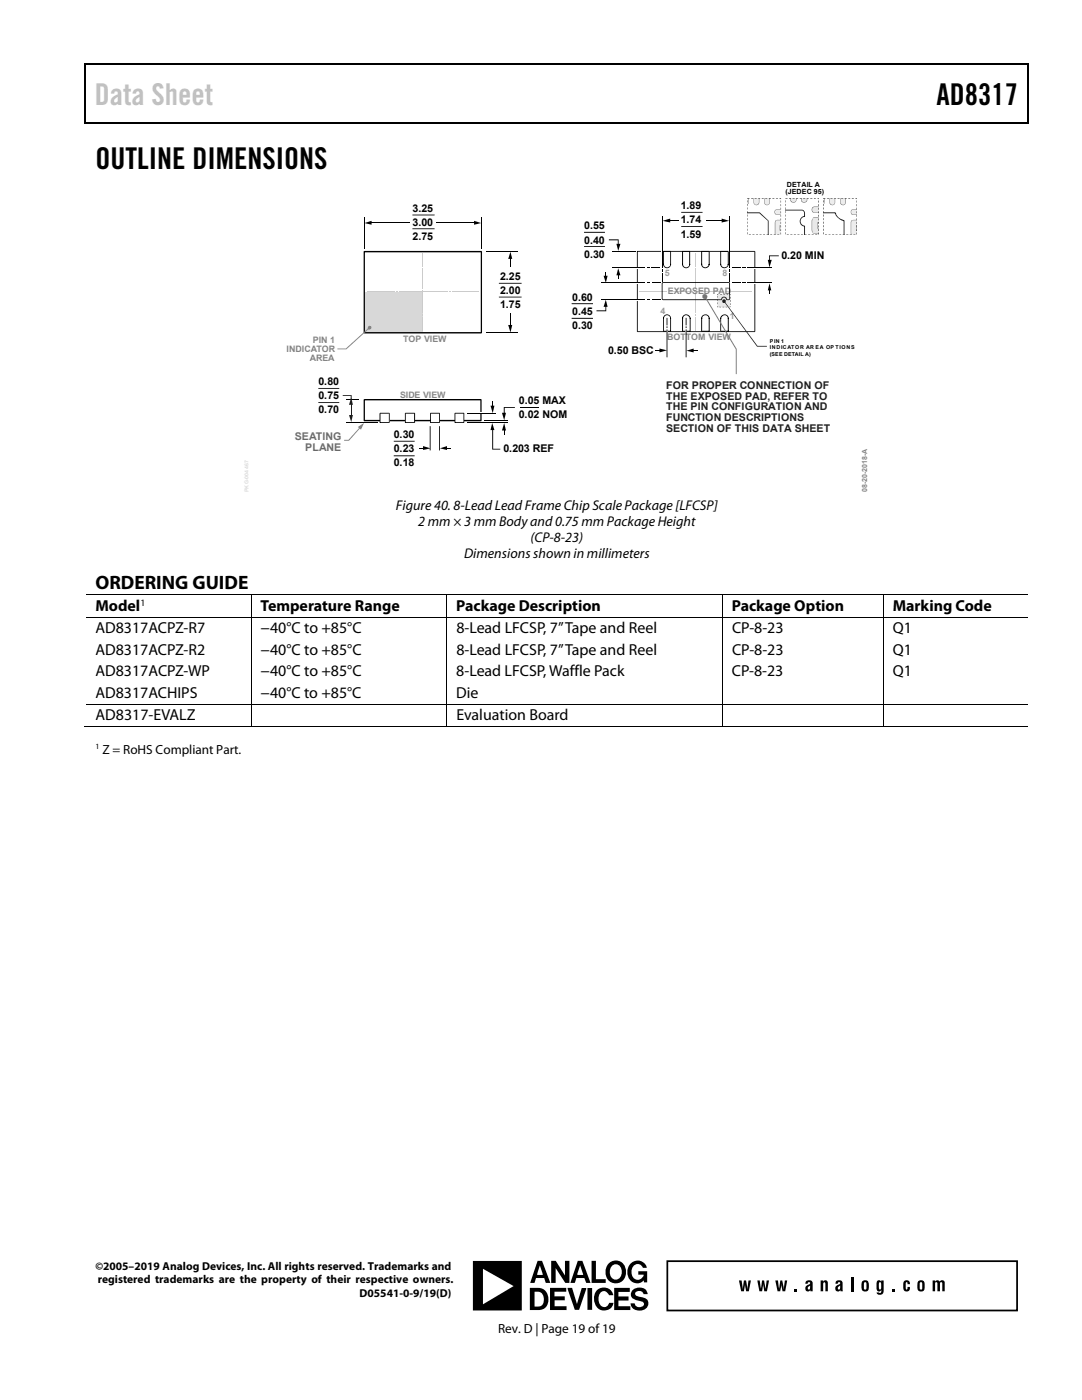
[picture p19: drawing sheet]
<svg xmlns="http://www.w3.org/2000/svg" width="216mm" height="279mm" viewBox="0 0 216 279" stroke-linecap="round" stroke-linejoin="round" font-family="sans-serif">
<defs><g id="words">
<text font-size="6" fill="#c0c0c0" x="18.9" y="21">Data Sheet</text>
<g font-size="6">
<text x="186.9" y="21">AD8317</text>
<text x="19" y="33.6">OUTLINE DIMENSIONS</text>
</g>
<text font-size="3.9" x="19" y="117.6">ORDERING GUIDE</text>
<g font-size="3.2">
<text x="19" y="121.9">Model</text>
<text x="52" y="121.9">Temperature Range</text>
<text x="91" y="121.9">Package Description</text>
<text x="146" y="121.9">Package Option</text>
<text x="178.1" y="121.9">Marking Code</text>
<text x="19" y="126.4">AD8317ACPZ-R7</text>
<text x="19" y="130.7">AD8317ACPZ-R2</text>
<text x="52" y="126.4">−40°C to +85°C</text>
<text x="52" y="130.7">−40°C to +85°C</text>
<text x="91.1" y="126.4">8-Lead LFCSP, 7” Tape and Reel</text>
<text x="91.1" y="130.7">8-Lead LFCSP, 7” Tape and Reel</text>
<text x="146.1" y="126.4">CP-8-23</text>
<text x="146.1" y="130.7">CP-8-23</text>
<text x="178.2" y="126.4">Q1</text>
<text x="178.2" y="130.7">Q1</text>
<text x="19" y="135">AD8317ACPZ-WP</text>
<text x="52" y="135">−40°C to +85°C</text>
<text x="91" y="135">8-Lead LFCSP, Waffle Pack</text>
<text x="146" y="135">CP-8-23</text>
<text x="178.1" y="135">Q1</text>
<text x="19" y="139.3">AD8317ACHIPS</text>
<text x="19" y="143.8">AD8317-EVALZ</text>
<text x="52" y="139.3">−40°C to +85°C</text>
<text x="91" y="139.3">Die</text>
<text x="91.1" y="143.8">Evaluation Board</text>
</g>
<g font-size="2.8">
<text x="79" y="101.8">Figure 40. 8-Lead Lead Frame Chip Scale Package [LFCSP]</text>
<text x="83.5" y="104.9">2 mm × 3 mm Body and 0.75 mm Package Height</text>
<text x="92.6" y="111.3">Dimensions shown in millimeters</text>
<text x="105.9" y="108.1">(CP-8-23)</text>
</g>
<g font-size="2.6">
<text x="20.4" y="150.4">Z = RoHS Compliant Part.</text>
<text x="99.4" y="266">Rev. D | Page 19 of 19</text>
</g>
<g font-size="2.3">
<text x="19" y="253.5">©2005–2019 Analog Devices, Inc. All rights reserved. Trademarks and</text>
<text x="19.5" y="256.1">registered trademarks are the property of their respective owners.</text>
<text x="71.8" y="258.8">D05541-0-9/19(D)</text>
</g>
<g font-size="2.1">
<text x="135.8" y="41.7">1.89</text>
<text x="82.3" y="42.3">3.25</text>
<text x="82.3" y="45.1">3.00</text>
<text x="82.3" y="48">2.75</text>
<text x="116.6" y="45.8">0.55</text>
<text x="135.8" y="44.6">1.74</text>
<text x="135.8" y="47.4">1.59</text>
<text x="116.6" y="48.6">0.40</text>
<text x="116.6" y="51.4">0.30</text>
<text x="155.9" y="51.7">0.20 MIN</text>
<text x="99.8" y="55.8">2.25</text>
<text x="99.8" y="58.6">2.00</text>
<text x="99.8" y="61.5">1.75</text>
<text x="114.2" y="60.1">0.60</text>
<text x="114.2" y="62.9">0.45</text>
<text x="114.2" y="65.7">0.30</text>
<text x="121.3" y="70.7">0.50 BSC</text>
<text x="63.6" y="76.8">0.80</text>
<text x="63.6" y="79.7">0.75</text>
<text x="63.6" y="82.5">0.70</text>
<text x="103.5" y="80.6">0.05 MAX</text>
<text x="103.5" y="83.4">0.02 NOM</text>
<text x="78.6" y="87.4">0.30</text>
<text x="78.6" y="90.3">0.23</text>
<text x="78.6" y="93.1">0.18</text>
<text x="100.5" y="90.3">0.203 REF</text>
</g>
<g font-size="2.1" fill="#231f20">
<text x="132.9" y="77.7">FOR PROPER CONNECTION OF</text>
<text x="132.9" y="79.8">THE EXPOSED PAD, REFER TO</text>
<text x="132.9" y="81.9">THE PIN CONFIGURATION AND</text>
<text x="132.9" y="84.1">FUNCTION DESCRIPTIONS</text>
<text x="132.9" y="86.2">SECTION OF THIS DATA SHEET</text>
</g>
<g font-size="2.1" fill="#6e6e6e">
<text x="58.8" y="87.9">SEATING</text>
<text x="60.9" y="90">PLANE</text>
</g>
<text font-size="1.9" x="28" y="120.9">1</text>
<g font-size="1.8" fill="#9a9a9a">
<text x="132.6" y="55.1">5</text>
<text x="144.1" y="55">8</text>
<text x="131.8" y="62.7">4</text>
<text x="145.6" y="63.7">1</text>
</g>
<g font-size="1.8" fill="#888">
<text x="133.3" y="58.8">EXPOSED PAD</text>
<text x="80.5" y="68.2">TOP VIEW</text>
<text x="133.1" y="67.8">BOTTOM VIEW</text>
<text x="79.8" y="79.3">SIDE VIEW</text>
</g>
<g font-size="1.8" fill="#808385">
<text x="57.2" y="70.2">INDICATOR</text>
<text x="61.8" y="72">AREA</text>
<text x="62.4" y="68.4">PIN 1</text>
</g>
<text font-size="1.6" x="19" y="149.5">1</text>
<g font-size="1.4">
<text x="156.7" y="38.8">(JEDEC 95)</text>
<text x="157" y="37.3">DETAIL A</text>
</g>
<text font-size="1.4" fill="#838383" x="173" y="98.3" transform="rotate(-90 173 98.3)">08-20-2018-A</text>
<g font-size="1.1">
<text x="153.6" y="69.7">INDICATOR AR EA OP TIONS</text>
<text x="153.6" y="68.5">PIN 1</text>
<text x="153.6" y="71">(SEE DETAIL A)</text>
</g>
</g></defs>
<path d="M16.9 12.7h.2v1h-.2zM205.1 12.7h.2v1h-.2zM205.1 12.7h.2v.3h-.2zM82.3 24.4h.2v.3h-.2zM205.1 24.4h.2v.3h-.2z" fill="#000"/>
<path d="M16.9 12.8h188.2M17 13.7v11M205.2 13.7v11M205.1 24.5h-188.2" fill="none" stroke="#000" stroke-width=".25"/>
<path d="M72.8 58.3h11.5v8.1h-11.5z" fill="#d8d8d8"/>
<g fill="#cccbcb">
<path d="M84.3 58l.1 .6z"/>
<path d="M84.1 58.2l.6 .1z"/>
</g>
<path d="M84.9 58.3h4.6" fill="none" stroke="#cccbcb" stroke-width=".2"/>
<path d="M89.7 58.2l.3 .1z" fill="#cccbcb"/>
<path d="M79.5 58.3h4.4M90.3 58.3h5.3" fill="none" stroke="#cccbcb" stroke-width=".2"/>
<path d="M79 58.2l.4 .1z" fill="#cccbcb"/>
<path d="M73.2 58.3h5.5" fill="none" stroke="#cccbcb" stroke-width=".2"/>
<path d="M84.3 62.7l.1 .4z" fill="#cccbcb"/>
<path d="M84.4 58.8v3.7M84.4 63.4v2.6" fill="none" stroke="#cccbcb" stroke-width=".2"/>
<path d="M84.3 53.4l.1 .4z" fill="#cccbcb"/>
<path d="M84.4 50.4v2.8M84.4 54.1v3.6" fill="none" stroke="#cccbcb" stroke-width=".2"/>
<g fill="#cccbcb">
<path d="M138.8 58l.1 .6z"/>
<path d="M138.5 58.2l.6 .1z"/>
</g>
<path d="M139.4 58.3h4.5" fill="none" stroke="#cccbcb" stroke-width=".2"/>
<path d="M144.1 58.2l.3 .1z" fill="#cccbcb"/>
<path d="M134 58.3h4.2M144.7 58.3h5.3" fill="none" stroke="#cccbcb" stroke-width=".2"/>
<path d="M133.5 58.2l.2 .1z" fill="#cccbcb"/>
<path d="M127.6 58.3h5.6" fill="none" stroke="#cccbcb" stroke-width=".2"/>
<path d="M138.8 62.7l.1 .4z" fill="#cccbcb"/>
<path d="M138.8 58.8v3.7M138.8 63.4v2.6" fill="none" stroke="#cccbcb" stroke-width=".2"/>
<path d="M138.8 53.4l.1 .4z" fill="#cccbcb"/>
<path d="M138.8 50.4v2.8M138.8 54.1v3.6" fill="none" stroke="#cccbcb" stroke-width=".2"/>
<path d="M73.8 44.5h8M101.9 62.5v2.7" fill="none" stroke="#000" stroke-width=".2"/>
<path d="M72.7 44.5l1.4-.4v.8zM101.8 51.3h.1v1.9h-.1zM101.9 50.2l.3 1.5h-.8zM72.6 79.7l.1-.1h23.3l.1 4.4-.1 .1h-23.4v-4.3h.2v4h23v-3.9h-23.1zM101.4 64.9h.8l-.3 1.5z" fill="#000"/>
<path d="M75.8 82.5h1.9v1.8h-1.9z" fill="#fff"/>
<path d="M75.7 82.5l2-.1 .1 1.9-2 .1 .1-.1-.1-.1h1.8v-1.7h-1.7v1.8l-.1 .1z" fill="#000"/>
<path d="M80.9 82.5h1.8v1.8h-1.8z" fill="#fff"/>
<path d="M80.8 82.5l1.9-.1 .1 1.9-1.9 .1v-.2h1.7v-1.7h-1.6l-.1 1.9z" fill="#000"/>
<path d="M85.9 82.5h1.8v1.8h-1.8z" fill="#fff"/>
<path d="M85.8 82.5l1.9-.1 .1 1.9-1.9 .1v-.2h1.7v-1.7h-1.6l-.1 1.9z" fill="#000"/>
<path d="M90.8 82.5h1.8v1.8h-1.8z" fill="#fff"/>
<g fill="#000">
<path d="M127.1 50.2l23.5-.1 .1 16.1-23.5 .1-.1-16.1h.2v15.9h23.2v-15.9zM83.6 89.4h1.2v.2h-1.2zM84.4 89l1.5 .5-1.5 .3zM88.8 89.4h1.2v.2h-1.2zM87.8 89.5l1.4-.5v.8zM90.7 82.5l1.9-.1v1.9l-1.8 .1v-.2h1.7v-1.7h-1.6l-.1 1.9zM97.9 81h.8l-.4 1.5zM98.2 85.6h.2v4h1.4v.1h-1.6zM98.2 80.1h.2v1.2h-.2zM98.2 84.4l.5 1.4h-.8zM100.2 82.4h.8l-.4 1.5zM100.5 81.2h2.2v.2h-2v1.3h-.2z"/>
<path d="M63.5 77.4v.2h4.2v-.2zM63.5 80.3v.1h4.2v-.1z"/>
<path d="M78.6 88v.1h4.1v-.1zM78.6 90.9v.2h4.1v-.2z"/>
<path d="M85.7 85v4.9h.2v-4.9zM87.6 85v4.9h.2v-4.9z"/>
</g>
<path d="M69.2 79.7h2.5M69.1 84.3h6.3M93.2 84.3h8M96.6 84h4.7" fill="none" stroke="#000" stroke-width=".2"/>
<g fill="#fff">
<path d="M126.9 59.6h.5v.3h-.5z"/>
<path d="M126.9 56.3h.5v.2h-.5z"/>
</g>
<path d="M129.1 59.6h.5v.2h-.5zM129.1 56.4h.5v.1h-.5zM130.2 59.6h1.7v.2h-1.7zM130.2 56.4h1.7v.1h-1.7zM132 54.4h.2v1.8h-.2zM132 53.7h.2v.4h-.2zM145.5 54.4h.2v1.8h-.2zM145.5 53.7h.2v.4h-.2z" fill="#000"/>
<g fill="#fff">
<path d="M132 49.9h.2v.5h-.2z"/>
<path d="M145.4 49.9h.3v.5h-.3z"/>
</g>
<g fill="#000">
<path d="M72.6 50.2l23.5-.1 .1 16.3-.1 .1h-23.5v-16.3v.2l.2-.2v16.1h23.1v-15.9h-23.3zM94.6 44.1l1.4 .4-1.4 .4zM120.4 55h.8l-.3 1.5zM120.8 54.3h.2v1.1h-.2zM123 48.7h.8l-.4 1.4zM123.3 54.6h.1v1h-.1zM121.5 47.8h1.9v1.1h-.1v-.9h-1.8zM123.4 53.5l.4 1.4h-.8zM132.4 50.1l1.5 .1-.1 2.7v-.3a.73 .73 0 0 1-.7 .9 .73 .73 0 0 1-.7-.9 .71 .71 0 0 0 .7 .8 .71 .71 0 0 0 .7-.8v.3l-.1-2.7h-1.4l.1-.1 .1 2.7-.2 .1zM136.1 50.2h1.6l-.1 2.7-.1-.1 .1-.2a.73 .73 0 0 1-.7 .9 .73 .73 0 0 1-.7-.9 .66 .66 0 0 0 .6 .7 .66 .66 0 0 0 .7-.6h.2l-.1 .2-.1-.1v-2.6h-1.4l.1-.1 .1 2.7-.2 .1zM140 50.1l1.6 .1-.1 2.7-.1-.1 .1-.1a.77 .77 0 0 1-.7 .8 .77 .77 0 0 1-.8-.9 .76 .76 0 0 0 .8 .8 .76 .76 0 0 0 .7-.8v.3l-.1-.1v-2.6h-1.5l.1-.1 .1 .1v2.6l-.2 .1zM143.8 50.1l1.6 .1v2.6l-.1 .1v-.2a.76 .76 0 0 1-.8 .8 .76 .76 0 0 1-.7-.9 .75 .75 0 0 0 .8 .8 .75 .75 0 0 0 .7-.8l.1 .1-.1 .2-.1-2.7h-1.5l.1-.1 .1 2.7h-.2z"/>
<path d="M153.2 51.9h.8l-.5 1.5zM153.5 57.6h.1v1.1h-.1zM153.5 51h1.9v.1h-1.8v1h-.1zM153.5 56.5l.4 1.5h-.7zM119 61.9h1.8v-.9h.2v1.1h-2zM120.9 59.8l.3 1.4h-.8zM130.8 69.9h1.2v.2h-1.2zM131.6 69.6l1.5 .3-1.5 .4zM132.5 63a.74 .74 0 0 1 .9-.2 .74 .74 0 0 1 .4 .8 .67 .67 0 0 0-.7-.7 .67 .67 0 0 0-.6 .7h-.2v-.2h.2v2.6h1.4v.2l-.2-.1 .1-2.7 .1 2.8h-1.6v-2.8h.2v.2l-.2-.1zM136.3 63a.79 .79 0 0 1 1-.2 .79 .79 0 0 1 .4 .8 .76 .76 0 0 0-.7-.7 .76 .76 0 0 0-.8 .7l-.1-.2h.2v2.6h1.4v.2v-2.8l.1 2.7-1.7 .1v-2.8h.2v.2l-.2-.1zM138 69.9h1.2v.2h-1.2zM137 70l1.4-.4v.7z"/>
<path d="M140.2 63a.78 .78 0 0 1 .9-.2 .78 .78 0 0 1 .4 .8h-.1a.66 .66 0 0 0-.6-.7 .66 .66 0 0 0-.7 .7l-.2-.1 .1-.1h.1v2.6h1.4v.2h-.1v-2.7l.1-.1 .1 2.7h-1.7v-2.6l.2-.1v.2l-.2-.1zM144 63a.75 .75 0 0 1 .9-.2 .75 .75 0 0 1 .4 .8 .75 .75 0 0 0-.7-.7 .75 .75 0 0 0-.8 .7l-.1-.1 .2-.1v2.6h1.5v.2h-.2l.1-2.8 .1 .1v2.7l-1.7-.1v-2.6l.2-.1v.2l-.2-.1zM100.5 85.6h.2v1.1h-.2zM100.6 84.4l.4 1.5h-.8z"/>
<path d="M82.3 42.8v.2h4.4v-.2zM82.3 45.6v.1h4.4v-.1z"/>
<path d="M99.5 56.5v.1h4.6v-.1zM99.5 59.2v.2h4.6v-.2z"/>
<path d="M116.5 46.3v.2h4.2v-.2zM116.5 49.1v.2h4.2v-.2z"/>
<path d="M135.9 42.3v.2h4.3v-.2zM135.9 45.1v.2h4.3v-.2z"/>
<path d="M114.1 60.5v.2h4.2v-.2zM114.1 63.4v.2h4.2v-.2z"/>
<path d="M133 65.1v.4h.2v-.4zM136.8 65.1v.4h.2v-.4z"/>
<path d="M133 63.4v1.5h.2v-1.5zM136.8 63.4v1.5h.2v-1.5z"/>
</g>
<path d="M72.6 43.3v6.3M87.1 44.5h7.9M96.1 43.3v6.3M97 50.3h6.2M119.9 59.7h8.7M119.9 56.5h8.7M122.1 50.2h4.6M97 66.4h6.2M103.7 81.3h3.7" fill="none" stroke="#000" stroke-width=".2"/>
<path d="M133 65.7v.7h.3v-.7zM136.7 65.7v.7h.3v-.7z" fill="#fff"/>
<g fill="#000">
<path d="M129.1 53.4h.5v.1h-.5zM130 53.4h1.7v.1h-1.7zM132.2 44.1l1.5-.5v.8zM144 43.6l1.5 .5-1.5 .3z"/>
<path d="M133 65.7v5.6h.2v-5.6zM136.8 65.7v5.6h.2v-5.6z"/>
</g>
<path d="M133.4 44.1h2.1M140.9 44.1h3.4" fill="none" stroke="#000" stroke-width=".2"/>
<g fill="#fff">
<path d="M127 53.4h.3z"/>
<path d="M127 53.3h.3v.2h-.3z"/>
</g>
<path d="M122.1 53.4h6.5" fill="none" stroke="#000" stroke-width=".2"/>
<path d="M146.1 53.4h1.7v.1h-1.7zM148.1 53.4h.7v.1h-.7z" fill="#000"/>
<g fill="#fff">
<path d="M150.5 53.4h.3z"/>
<path d="M150.5 53.3h.3v.2h-.3z"/>
</g>
<path d="M149.2 53.4h4.9" fill="none" stroke="#000" stroke-width=".2"/>
<path d="M146.1 56.4h1.7v.1h-1.7zM148.1 56.4h.7v.1h-.7z" fill="#000"/>
<g fill="#fff">
<path d="M150.5 56.5h.3z"/>
<path d="M150.5 56.3h.3v.2h-.3z"/>
</g>
<path d="M132.1 43.1v10.3M145.6 43.1v10.3M149.2 56.5h4.9" fill="none" stroke="#000" stroke-width=".2"/>
<path d="M68.4 78.8h1.8v.8h-.2v-.6h-1.6z" fill="#231f20"/>
<path d="M70.1 80.4v2.8" fill="none" stroke="#231f20" stroke-width=".2"/>
<g fill="#231f20">
<path d="M70.1 79.3l.3 1.5h-.8z"/>
<path d="M69.6 82.8h.8l-.3 1.4z"/>
</g>
<path d="M95.7 82.4h.6v.3h-.6z" fill="#fff"/>
<path d="M93.2 82.5h5.7" fill="none" stroke="#000" stroke-width=".2"/>
<path d="M132.2 56.3h13.2v.2h-13.1l-.1 .1v3l.1 .1 11.7 .1a.51 .51 0 0 1 .5-.6 .51 .51 0 0 1 .5 .6l.5-.2-.1-3.3 .2 .2 .1 1v2.1l-.3 .3h-.4l-.3-.5h-.3l-.3 .2-.1 .3h-11.7l-.3-.3v-3z" fill="#000"/>
<g fill="#7b7b7b">
<path d="M140.6 59.2l.1-.1 6.3 10.5v5.1l-.2-.1v-4.9z"/>
<circle cx="140.6" cy="59.2" r=".51"/>
</g>
<path d="M143.2 58.8v.9h.7a.6 .6 0 0 1 .6-.5 .6 .6 0 0 1 .6 .5h.4v-.9zM143.2 59.9v1.3h2.5v-2.4l-.1 1-.6 .1a.51 .51 0 0 0-.9-.3l-.1 .3z" fill="#e8e8e9"/>
<path d="M143.2 59.7h.7a.61 .61 0 0 1 .6-.5 .61 .61 0 0 1 .6 .5h.4v-.9h.2l-.1 1-.6 .1-.2-.3a.49 .49 0 0 0-.5-.1 .49 .49 0 0 0-.3 .4h-.8z" fill="#424243"/>
<g fill="#231f20">
<path d="M143.2 61v.2h.2l-.1 .1-.2-.1z"/>
<path d="M145.7 61l.1 .2-.2 .1-.1-.1h.2z"/>
<path d="M145.5 58.7h.3v.1l-.1 .1z"/>
<path d="M143.1 58.7h.3l-.2 .2z"/>
<path d="M144.5 60.1l6.7 8.9h1.8v.2h-1.9l-6.7-9z"/>
<path d="M144.8 61.2l.3 .1zM144.2 61.2l.3 .1zM143.5 61.2l.4 .1z"/>
<path d="M145.7 59.2v.4zM145.7 59.8l.1 .5zM145.7 60.5l.1 .4z"/>
<path d="M143.6 58.7l.5 .1zM144.3 58.7l.4 .1zM145 58.7l.3 .1z"/>
<path d="M143.1 60.3l.1 .4zM143.2 59.6l-.1 .5zM143.2 59v.5z"/>
<circle cx="144.5" cy="60.1" r=".37"/>
</g>
<path d="M170 41.9l1-.1v1h-.8a.54 .54 0 0 1-.2-.9z" fill="#ededee"/>
<path d="M170 41.8h1a.97 .97 0 0 0-1.1 .3 .5 .5 0 0 0 0 .5 .5 .5 0 0 0 .5 .2l.6 .1a.98 .98 0 0 1-1.2-.3v-.3z" fill="#6a6768"/>
<path d="M167.7 39.5l1 .1a1.31 1.31 0 0 1-.2 1.2 .55 .55 0 0 1-.6-.1 .55 .55 0 0 1-.2-.5z" fill="#ededee"/>
<path d="M167.6 39.5l.1 .9a.51 .51 0 0 0 .6 .5 .51 .51 0 0 0 .4-.7v-.7l.1 .1a1.28 1.28 0 0 1-.3 1.3 .62 .62 0 0 1-.7-.1 .62 .62 0 0 1-.2-.6z" fill="#6a6768"/>
<path d="M165.6 39.5l1 .1a1.28 1.28 0 0 1-.2 1.2 .54 .54 0 0 1-.6-.1 .54 .54 0 0 1-.2-.5z" fill="#ededee"/>
<path d="M165.5 39.5l.1 .9a.51 .51 0 0 0 .6 .5 .51 .51 0 0 0 .4-.7v-.6a1.31 1.31 0 0 1-.2 1.3 .61 .61 0 0 1-.7-.1 .61 .61 0 0 1-.2-.6z" fill="#6a6768"/>
<path d="M164.4 39.5v1.2z" fill="#ededee"/>
<path d="M164.4 39.5l.1 .9-.1 .4z" fill="#6a6768"/>
<path d="M170 44h1v.9h-.2v1.2h.2v.7h-1.1v-.1l-.1-2.3z" fill="#ededee"/>
<path d="M170.8 44.9v1.2h.2v-1.2zM169.8 44.1v2.4l.1 .3-.1-2a.6 .6 0 0 1 .6-.8l.6-.1h-.9z" fill="#6a6768"/>
<g fill="#231f20">
<path d="M164.3 42.4l2.4 .1a2.26 2.26 0 0 0 1.8 1.5v2.9h-.2v-2.8l.1 .1a2.67 2.67 0 0 1-1.8-1.7v.1h-2.3z"/>
<path d="M164.3 39.5l.1 .2 .3-.1v-.1zM164.3 40l.1 .4v-.4zM164.3 40.7l.1 .4v-.4zM164.3 41.4l.1 .4v-.4zM164.3 42.1l.1 .5v-.5zM164.3 42.8l.1 .5v-.5zM164.3 43.5l.1 .5v-.5zM164.3 44.2l.1 .5v-.5zM164.3 44.9l.1 .5v-.5zM164.3 45.7l.1 .4v-.4zM164.3 46.4l.1 .4v-.4zM164.6 46.8h.5zM165.3 46.8h.5zM166 46.8h.5zM166.7 46.8h.5zM167.4 46.8h.5zM168.1 46.8h.5zM168.9 46.8h.4zM169.6 46.8h.4zM170.3 46.8h.4zM171 46.4l-.1 .4zM170.9 45.7l.1 .4v-.4zM171 44.9l-.1 .5zM170.9 44.3l.1 .4v-.5zM170.9 43.6l.1 .4v-.5zM170.9 42.9l.1 .4v-.5zM171 42.1l-.1 .5zM170.9 41.5l.1 .3v-.4zM171 40.7l-.1 .4zM171 40l-.1 .4zM170.6 39.5l.4 .2v-.2zM169.9 39.5l.5 .1v-.1zM169.2 39.5l.5 .1v-.1zM168.5 39.5l.5 .1v-.1zM167.8 39.5l.5 .1v-.1zM167.1 39.5l.4 .1v-.1zM166.4 39.5l.4 .1v-.1zM165.7 39.5l.4 .1v-.1zM165 39.5l.4 .1v-.1z"/>
</g>
<path d="M154.7 42.1l.3-.3h.8l-.1 1a.92 .92 0 0 1-1-.2z" fill="#ededee"/>
<path d="M154.6 42l.4-.2h.8h-.8a.5 .5 0 0 0-.4 .6 .5 .5 0 0 0 .7 .4l.4 .1a.9 .9 0 0 1-1.2-.6z" fill="#6a6768"/>
<path d="M152.6 39.5l.9 .1a1.18 1.18 0 0 1-.2 1.2l-.3 .1-.4-.3z" fill="#ededee"/>
<path d="M152.5 39.5l.1 .1a1.24 1.24 0 0 0 .2 1.2l.2 .1 .5-.3 .1-1a1.23 1.23 0 0 1-.3 1.3 .6 .6 0 0 1-.6-.1 .6 .6 0 0 1-.2-.6z" fill="#6a6768"/>
<path d="M150.5 39.5h.9v.9a.51 .51 0 0 1-.6 .5 .51 .51 0 0 1-.3-.7z" fill="#ededee"/>
<path d="M150.4 39.5l.1 .1a1.28 1.28 0 0 0 .2 1.2 .54 .54 0 0 0 .5-.1 .54 .54 0 0 0 .2-.5l.1-.6a1.23 1.23 0 0 1-.3 1.3 .6 .6 0 0 1-.6-.1 .6 .6 0 0 1-.2-.6z" fill="#6a6768"/>
<path d="M149.2 39.5l.1 .3-.1 .9z" fill="#ededee"/>
<path d="M149.3 39.5l.1 .9-.2 .4z" fill="#6a6768"/>
<path d="M154.9 44h.9v.9l-.2 .1v1l.2 .1v.7h-1.1v-2.4z" fill="#ededee"/>
<path d="M155.6 44.9v1.1l.2 .1v-1.2zM154.7 44.1l-.1 2.7h.1v-2a.61 .61 0 0 1 .5-.8l.6-.1h-.8z" fill="#6a6768"/>
<g fill="#231f20">
<path d="M149.2 42.4h2.4l1.7 1.6 .1 2.9h-.2v-2.8l-1.7-1.5h-2.3z"/>
<path d="M156.7 41.8h3.3a1.19 1.19 0 0 1 .6 1.5 .93 .93 0 0 0-.8 .9 .93 .93 0 0 0 .8 .9v1.8h-.2v-1.8h.1a1 1 0 0 1-1-.8 1 1 0 0 1 .7-1.1h.3h-.1v-.6a.66 .66 0 0 0-.8-.6h-2.9z"/>
<path d="M149.1 39.5l.1 .2 .4-.1v-.1zM149.1 40l.1 .4zM149.1 40.7l.1 .4zM149.1 41.4l.1 .4zM149.1 42.1l.1 .5zM149.1 42.8l.1 .5zM149.1 43.5l.1 .5zM149.1 44.2l.1 .5zM149.1 44.9l.1 .5zM149.1 45.7l.1 .4zM149.1 46.4l.1 .4zM149.4 46.8l.4 .1zM150.1 46.8l.4 .1zM150.8 46.8l.5 .1zM151.5 46.8l.5 .1zM152.2 46.8l.5 .1zM152.9 46.8l.5 .1zM153.6 46.8l.5 .1zM154.3 46.8l.5 .1zM155 46.8l.5 .1zM155.8 46.4l.1 .4zM155.8 45.7l.1 .4zM155.8 44.9l.1 .5zM155.8 44.2l.1 .5zM155.8 43.5l.1 .5zM155.8 42.8l.1 .5zM155.8 42.1l.1 .5zM155.8 41.4l.1 .4zM155.8 40.7l.1 .4zM155.8 40l.1 .4zM155.5 39.5l.4 .2v-.2zM154.8 39.5l.4 .1v-.1zM154.1 39.5l.4 .1v-.1zM153.4 39.5l.4 .1v-.1zM152.7 39.5l.4 .1v-.1zM152 39.5l.4 .1v-.1zM151.3 39.5l.4 .1v-.1zM150.5 39.5l.5 .1v-.1zM149.8 39.5l.5 .1v-.1z"/>
</g>
<path d="M162.3 41.4l1.1-.1v1.1a1.12 1.12 0 0 1-1.3-.3v-.3z" fill="#ebebeb"/>
<path d="M162.1 41.4l.4-.2 .9 .1a1.1 1.1 0 0 0-1.3 .3 .54 .54 0 0 0 .1 .6 .54 .54 0 0 0 .6 .2l.6 .1h-.9a.64 .64 0 0 1-.4-1.1z" fill="#535051"/>
<path d="M159.9 39.5h1.1a.58 .58 0 0 1-.5 .8 .58 .58 0 0 1-.6-.8z" fill="#ebebeb"/>
<path d="M159.8 39.5h.1a.58 .58 0 0 0 .6 .8 .58 .58 0 0 0 .5-.8 .64 .64 0 0 1-.6 1 .64 .64 0 0 1-.6-1z" fill="#535051"/>
<path d="M157.8 39.5h1.1a.58 .58 0 0 1-.6 .8 .58 .58 0 0 1-.5-.8z" fill="#ebebeb"/>
<path d="M157.7 39.5h.1a.58 .58 0 0 0 .5 .8 .58 .58 0 0 0 .6-.8 .64 .64 0 0 1-.6 1 .64 .64 0 0 1-.6-1z" fill="#535051"/>
<path d="M162.1 43.6l.5-.2h.8v1l-.4 .1v.5v.6h.4v.9h-.8a.65 .65 0 0 1-.5-.8z" fill="#ebebeb"/>
<path d="M163.1 44.4l-.1 1.2h.4l-.3-.1v-1l.3-.1zM162.2 43.5l-.2 .4v1.8a.76 .76 0 0 0 .6 .9h.8l-.6-.1a.55 .55 0 0 1-.6 0 .55 .55 0 0 1-.1-.6v-1.5a.75 .75 0 0 1 .5-1l.8-.1z" fill="#535051"/>
<path d="M156.7 39.5v.2l.5-.2zM156.7 40v.4zM156.7 40.7v.4zM156.7 41.4v.4zM156.7 42.1v.5zM156.7 42.8v.5zM156.7 43.5v.5zM156.7 44.2v.5zM156.7 44.9v.5zM156.7 45.7v.4zM156.7 46.4v.4zM157 46.8h.4zM157.7 46.8h.5zM158.4 46.8h.5zM159.1 46.8h.5zM159.8 46.8h.5zM160.5 46.8h.5zM161.2 46.8h.5zM162 46.8h.4zM162.7 46.8h.4zM163.3 46.5v.3h.1v-.4zM163.3 45.7v.4h.1v-.4zM163.3 45v.4h.1v-.5zM163.3 44.3v.4h.1v-.5zM163.3 43.6v.4h.1v-.5zM163.3 42.9v.4h.1v-.5zM163.3 42.2v.4h.1v-.5zM163.3 41.5v.3h.1v-.4zM163.3 40.8v.3h.1v-.4zM163.3 40.1v.3h.1v-.4zM163.1 39.5l.3 .2v-.2zM162.4 39.5v.1l.4-.1zM161.7 39.5v.1l.4-.1zM161 39.5v.1l.4-.1zM160.3 39.5v.1l.4-.1zM159.6 39.5v.1l.4-.1zM158.9 39.5v.1l.4-.1zM158.2 39.5v.1l.4-.1zM157.4 39.5v.1l.5-.1z" fill="#231f20"/>
<g fill="#808385">
<path d="M68.7 87.8h.8l2.3-2.6 .1 .2-2.3 2.6h-.9z"/>
<path d="M71.4 85.2l1.2-.8-.6 1.3z"/>
<path d="M67.3 69.6h1.7l4.7-4.3 .1 .2-4.7 4.2h-1.8z"/>
<circle cx="73.7" cy="65.4" r=".36"/>
</g>
<g fill="none" stroke="#000" stroke-width=".2">
<path d="M17.1 118.6h188M50.1 118.7v4.4M89.1 118.7v4.4M144.1 118.7v4.4M176.2 118.7v4.4M17.1 123.2h188M50.1 123.3v17.1M89.1 123.3v17.1M144.1 123.3v17.1M176.2 123.3v17.1M16.9 145h33.1M17.1 140.5h188"/>
<path d="M50.1 140.6v4.5M50.2 145h38.8M89.1 140.6v4.5M89.2 145h54.8M144.1 140.6v4.5M144.2 145h31.9M176.2 140.6v4.5M176.3 145h28.8"/>
</g>
<g fill="#000">
<path d="M147.4 255.5h.6l.2 1.8 .2-1.8h.5l.2 1.8 .3-1.8h.4l-.4 2.2h-.5l-.2-1.4-.3 1.4h-.5zM151.1 255.5h.5l.2 1.8 .3-1.8h.4l.3 1.8 .2-1.8h.5l-.5 2.2h-.5l-.2-1.4-.2 1.4h-.6zM154.7 255.5h.5l.2 1.8 .3-1.8h.4l.3 1.8 .2-1.8h.5l-.4 2.2h-.6l-.2-1.4-.2 1.4h-.5zM158.5 257.2h.5v.5h-.5zM163.7 255.5h.6v.3a.48 .48 0 0 1 .4-.3 .48 .48 0 0 1 .4 .2l.1 2h-.5v-1.6l-.2-.2-.2 .2v1.6h-.6zM169.8 254.8h.5v2.9h-.5zM178.1 257.2h.5v.5h-.5zM180.4 255.7a.68 .68 0 0 1 .8-.2 .68 .68 0 0 1 .4 .8h-.5l-.1-.4h-.2v1.4h.2l.1-.5h.4a.69 .69 0 0 1-.5 1 .69 .69 0 0 1-.8-.9l.1-1zM186.1 255.5h.5v.3l.3-.3h.3l.3 .3a.54 .54 0 0 1 .6-.3 .54 .54 0 0 1 .4 .5v1.7h-.5v-1.6l-.2-.2-.2 .2v1.6h-.6v-1.6l-.2-.2-.2 .2v1.6h-.5z"/>
<path d="M110 251.6h.9l1.8 3v-3h.9v4.4h-.8l-1.9-2.9v2.9h-.9zM118 251.6h.9v3.7h2v.7h-2.9zM115.3 251.6h.9l1.6 4.4h-.8l-.4-.9h-.9h-.7l-.3 .9h-.9zM107.3 251.6h.9l1.6 4.4h-.9l-.3-.9h-1h-.6l-.3 .9h-.9zM121.6 252a2.12 2.12 0 0 1 2.6 0 2.12 2.12 0 0 1 .6 2.5 2.05 2.05 0 0 1-2.3 1.6 2.05 2.05 0 0 1-1.7-2.3l.4-1.3zM126 252.1a1.87 1.87 0 0 1 3.1 .9h-.8a1.16 1.16 0 0 0-1.2-.7 1.16 1.16 0 0 0-1 1 1.43 1.43 0 0 0 .1 1.5 1.43 1.43 0 0 0 1.6 .5 1 1 0 0 0 .6-.9h-1v-.7h1.7v2.2h-.6v-.4a1.93 1.93 0 0 1-2.3 .4 1.93 1.93 0 0 1-1-2.1l.3-1.2zM94.4 251.7h9.7v9.8h-9.7zM113.3 257h.9l.9 3.2 1-3.2h.9l-1.5 4.4h-.8zM122.6 257h3.1v.8h-2.3v.9h2v.6v.2h-2v1.2h2.4v.8h-3.2zM109.7 257h3.3v.8h-2.4v.9h2.1v.8h-2v1.2h2.4v.8h-3.4zM105.7 257h1a2.24 2.24 0 0 1 2.7 2.9 1.81 1.81 0 0 1-2 1.6h-1.7zM117.2 257h1v4.4h-1zM119.2 257.4a1.93 1.93 0 0 1 3.2 1.1h-.8a1.06 1.06 0 0 0-1.1-.8 1.06 1.06 0 0 0-1 .9 1.7 1.7 0 0 0 1.1 2.3 1.12 1.12 0 0 0 1-.9h.8a1.92 1.92 0 0 1-1.9 1.6 1.92 1.92 0 0 1-1.9-1.7 2.57 2.57 0 0 1 .6-2.5zM126.3 257.4a1.72 1.72 0 0 1 2.9 .9h-.8a.92 .92 0 0 0-.8-.7 .92 .92 0 0 0-.9 .6 1.12 1.12 0 0 0 1.3 .7 1.32 1.32 0 0 1 1.4 1.1 1.32 1.32 0 0 1-1.2 1.5 1.71 1.71 0 0 1-2.4-1.4h.8a.97 .97 0 0 0 .9 .8 .97 .97 0 0 0 1-.6 1.05 1.05 0 0 0-1.2-.8 1.23 1.23 0 0 1-1.3-.7 1.23 1.23 0 0 1 .3-1.4zM115.8 252.5l-.6 1.9h1.2zM107.7 252.5l-.5 1.9h1.1zM122 252.8a1.63 1.63 0 0 0 .9 2.6 1.58 1.58 0 0 0 1.2-1.6 1.58 1.58 0 0 0-1.2-1.5l-.5 .1zM96.4 253.2v7.1l6.1-3.6zM106.7 257.8v3h.7a1.43 1.43 0 0 0 1-2.3 1.62 1.62 0 0 0-1.7-.7z"/>
<path d="M160.8 255.7a.74 .74 0 0 1 .9-.2 .74 .74 0 0 1 .5 .6v1.6h-.5v-.2a.57 .57 0 0 1-.8 .1 .57 .57 0 0 1-.1-.8l.9-.7-.1-.1-.2-.1h-.2v.3h-.5zM161.2 256.8v.4l.2 .2 .2-.1v-.7z"/>
<path d="M166.8 255.7a.72 .72 0 0 1 .8-.2 .72 .72 0 0 1 .5 .6l.1 1.6h-.5v-.2a.58 .58 0 0 1-.9 .2 .58 .58 0 0 1-.1-.9l.9-.7v-.2h-.2h-.1l-.1 .3h-.5zM167.3 256.8l-.1 .4 .2 .2 .2-.1v-.7z"/>
<path d="M172.1 255.7a.74 .74 0 0 1 .8-.2 .74 .74 0 0 1 .5 .8 1.07 1.07 0 0 1-.7 1.4h-.4a2 2 0 0 1-.2-2zM172.5 255.9l-.1 1.3 .3 .2 .2-.2v-1.1l-.1-.2z"/>
<path d="M175 255.7l.2-.2a.47 .47 0 0 1 .6 .3v-.3h.5v1.7a.87 .87 0 0 1-.2 1 .87 .87 0 0 1-1.1 0l-.1-.3 .6 .1a.43 .43 0 0 0 .3-.5 .51 .51 0 0 1-.6 .2 .51 .51 0 0 1-.3-.7zM175.4 255.9v1.3l.3 .1a1.36 1.36 0 0 0-.1-1.4z"/>
<path d="M183.2 255.7a.74 .74 0 0 1 .9-.2 .74 .74 0 0 1 .4 .8 1.43 1.43 0 0 1-.3 1.4 .73 .73 0 0 1-1.1-.5zM183.6 255.9l-.1 1.3 .3 .2 .2-.2v-1.1v-.2z"/>
</g>
<path d="M133.2 251.7h69.7v9.8h-69.7z" fill="none" stroke="#000" stroke-width=".35"/>
<use href="#words"/>
</svg>
